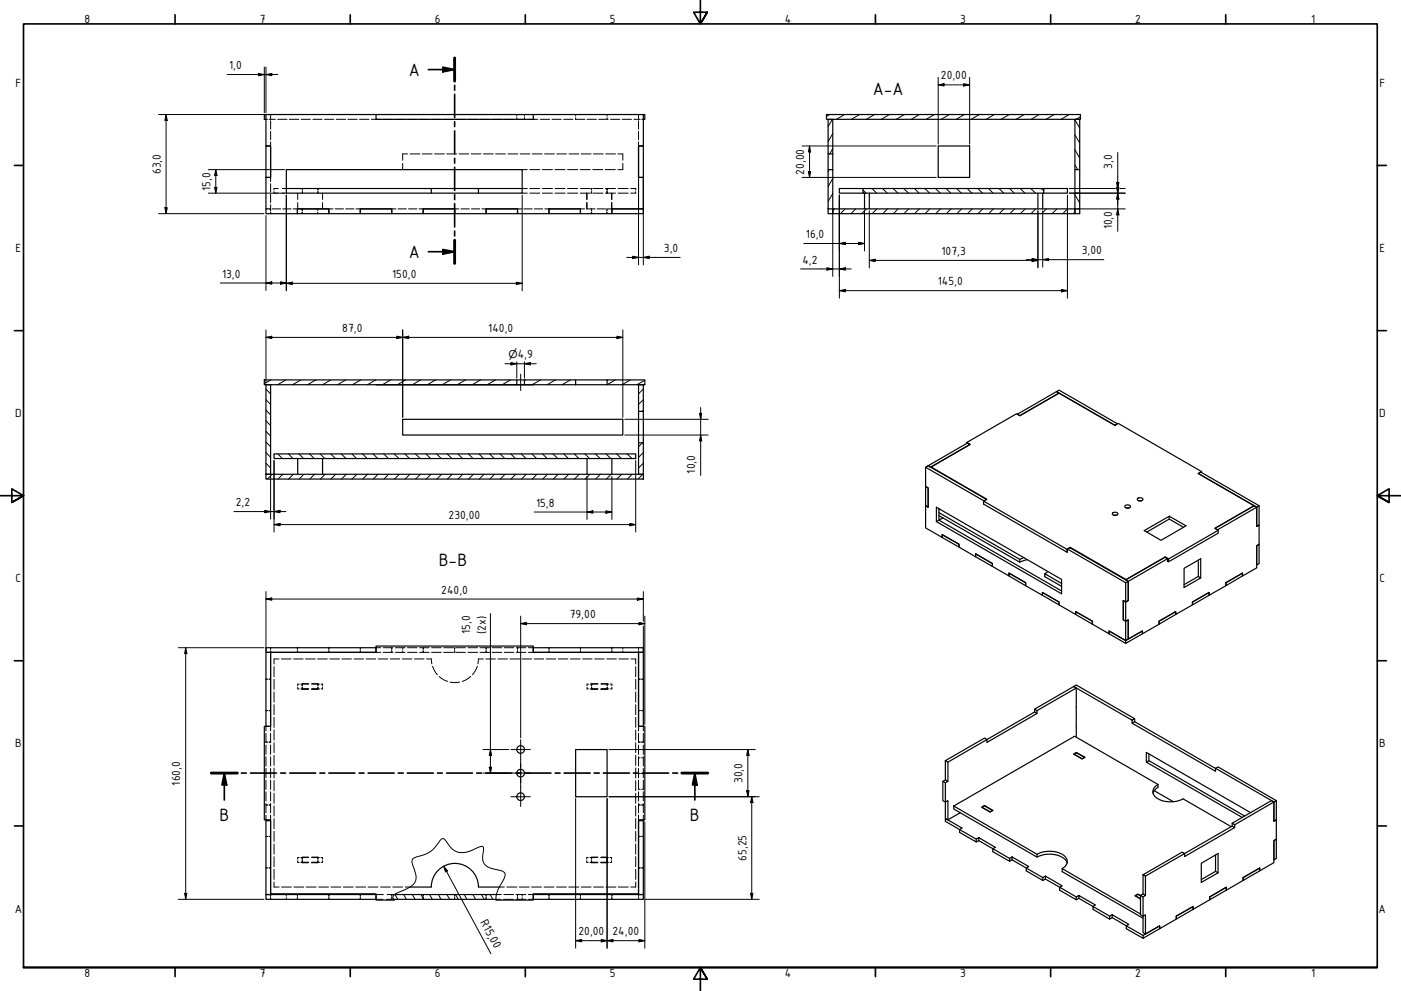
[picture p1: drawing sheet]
<svg xmlns="http://www.w3.org/2000/svg" width="594mm" height="420mm" viewBox="0 0 594 420" stroke-linecap="round" stroke-linejoin="round" font-family="sans-serif">
<defs><g id="words">
<g font-size="8.1">
<text x="173.4" y="32.1">A</text>
<text x="370.1" y="40.2">A-A</text>
<text x="173.4" y="109.4">A</text>
<text x="186.1" y="240">B-B</text>
<text x="93" y="348">B</text>
<text x="292.5" y="348">B</text>
</g>
<g font-size="5.4">
<text x="35.9" y="9.8">8</text>
<text x="110.2" y="9.8">7</text>
<text x="184.4" y="9.8">6</text>
<text x="258.6" y="9.8">5</text>
<text x="332.7" y="9.8">4</text>
<text x="407.2" y="9.8">3</text>
<text x="481.4" y="9.8">2</text>
<text x="556" y="9.8">1</text>
<text x="97.2" y="29.3">1,0</text>
<text x="399" y="33.6">20,00</text>
<text x="6.6" y="36.9">F</text>
<text x="584.9" y="36.9">F</text>
<text x="471.6" y="71.5" transform="rotate(-90 471.6 71.5)">3,0</text>
<text x="68.1" y="73.9" transform="rotate(-90 68.1 73.9)">63,0</text>
<text x="340.9" y="74.1" transform="rotate(-90 340.9 74.1)">20,00</text>
<text x="89.2" y="80.9" transform="rotate(-90 89.2 80.9)">15,0</text>
<text x="341.7" y="100.9">16,0</text>
<text x="471.6" y="97.3" transform="rotate(-90 471.6 97.3)">10,0</text>
<text x="6.6" y="106.9">E</text>
<text x="281.5" y="106.8">3,0</text>
<text x="458.7" y="107.7">3,00</text>
<text x="584.9" y="106.9">E</text>
<text x="340.2" y="111.7">4,2</text>
<text x="399.2" y="108.1">107,3</text>
<text x="94.2" y="117.7">13,0</text>
<text x="166.3" y="117.8">150,0</text>
<text x="397.6" y="120.9">145,0</text>
<text x="145.2" y="140.8">87,0</text>
<text x="207" y="140.8">140,0</text>
<text x="219.5" y="151.7">4,9</text>
<text x="6.5" y="176.9">D</text>
<text x="584.8" y="176.9">D</text>
<text x="294.8" y="200.8" transform="rotate(-90 294.8 200.8)">10,0</text>
<text x="99.9" y="214.6">2,2</text>
<text x="227.3" y="214.8">15,8</text>
<text x="190.2" y="220.1">230,00</text>
<text x="6.6" y="246.9">C</text>
<text x="187.1" y="251.7">240,0</text>
<text x="584.9" y="246.9">C</text>
<text x="241.6" y="262.1">79,00</text>
<text x="199.3" y="268.8" transform="rotate(-90 199.3 268.8)">15,0</text>
<text x="206" y="268.8" transform="rotate(-90 206 268.8)">(2x)</text>
<text x="6.5" y="316.9">B</text>
<text x="584.8" y="316.9">B</text>
<text x="76.5" y="333.1" transform="rotate(-90 76.5 333.1)">160,0</text>
<text x="314.8" y="332.1" transform="rotate(-90 314.8 332.1)">30,0</text>
<text x="316.5" y="365" transform="rotate(-90 316.5 365)">65,25</text>
<text x="6.3" y="386.9">A</text>
<text x="584.6" y="386.9">A</text>
<text x="203.6" y="391" transform="rotate(62 203.6 391)">R15,00</text>
<text x="245.2" y="396.5">20,00</text>
<text x="259.8" y="396.5">24,00</text>
<text x="35.9" y="414.1">8</text>
<text x="110.2" y="414.1">7</text>
<text x="184.4" y="414.1">6</text>
<text x="258.6" y="414.1">5</text>
<text x="332.7" y="414.1">4</text>
<text x="407.2" y="414.1">3</text>
<text x="481.4" y="414.1">2</text>
<text x="556" y="414.1">1</text>
</g>
<text font-size="4.6" x="215.6" y="151.7">⌀</text>
</g></defs>
<!-- layer: Hatch (ISO) -->
<g fill="none" stroke="#000" stroke-width=".42">
<path d="M351.8 48.6l-1.3 .7M352.9 50.7l-1.7 3M353.1 56.6l-1.9 3.4M358.1 48.6l-3.5 2M364.5 48.6l-3.5 2M370.8 48.6l-3.5 2M377.2 48.6l-3.5 2M383.5 48.6l-3.5 2M389.9 48.6l-3.5 2M396.2 48.6l-3.5 2M402.6 48.6l-3.5 2M408.9 48.6l-3.5 2"/>
<path d="M415.3 48.6l-3.5 2M421.6 48.6l-3.5 2M428 48.6l-3.5 2M434.3 48.6l-3.5 2M440.7 48.6l-3.5 2M447 48.6l-3.5 2M453.4 48.6l-3.5 2M455.8 57.2l2 3.4M455.8 50.8l2 3.5M458.2 49.5l-2 1.1M351.7 71.9l-.5 .8M353.1 63l-1.2 2.3"/>
<path d="M353.1 75.7l-1.9 3.4M369.8 79.9l1.9 2M374.2 79.9l2 2M378.7 79.9l2 2M383.2 79.9l2 2M387.7 79.9l2 2M392.2 79.9l2 2M396.7 79.9l2 2M401.2 79.9l2 2M405.6 79.9l2.1 2M410.1 79.9l2.1 2M414.7 79.9l1.9 2"/>
<path d="M419.2 79.9l1.9 2M423.6 79.9l2 2M428.1 79.9l2 2M432.6 79.9l2 2M437.1 79.9l2 2M441.6 79.9l1 1M455.8 69.9l1.2 2M455.8 63.5l2 3.5M353.1 82l-1.9 3.4M353.1 88.4l-.1 .2M353.9 88.6l-.8 .7M358.4 88.6l-2 2"/>
<path d="M362.8 88.6l-1.9 2M366 80.6l1.3 1.3M367.3 88.6l-1.9 2M371.9 88.6l-2.1 2M376.3 88.6l-2 2M380.8 88.6l-2 2M385.3 88.6l-2 2M389.8 88.6l-2 2M394.3 88.6l-2 2M398.8 88.6l-2 2M403.3 88.6l-2 2M407.7 88.6l-1.9 2"/>
<path d="M412.2 88.6l-1.9 2M416.8 88.6l-2.1 2M421.3 88.6l-2.1 2M425.7 88.6l-2 2M430.2 88.6l-2 2M434.7 88.6l-2 2M439.2 88.6l-2 2M443.7 88.6l-2 2M448.2 88.6l-2 2M452.7 88.6l-2 2M455.8 89.9l-.6 .7M455.8 82.6l2 3.4"/>
<path d="M112.8 169.5l1.9 1.9M112.8 178.4l1.9 2M112.8 173.9l1.9 2M112.8 165l1.9 2M114.9 161.1l-2.8 1.6M121.2 161.1l-3.5 2M127.6 161.1l-3.5 2M133.9 161.1l-3.5 2M140.3 161.1l-3.5 2M146.6 161.1l-3.5 2M153 161.1l-3.5 2M159.3 161.1l-3.5 2"/>
<path d="M165.7 161.1l-3.5 2M172 161.1l-3.5 2M178.4 161.1l-3.5 2M184.7 161.1l-3.5 2M191.1 161.1l-3.5 2M197.4 161.1l-3.5 2M203.8 161.1l-3.5 2M210.1 161.1l-3.5 2M216.5 161.1l-3.5 2M222.8 161.1l-.4 .2M229.2 161.1l-3.5 2M235.5 161.1l-3.5 2"/>
<path d="M241.9 161.1l-3.5 2M260.9 161.1l-3.5 2M267.3 161.1l-3.5 2M272.8 173.9l-.5 .5M272.8 169.5l-2 1.9M272.8 165l-2 2M273.4 161.2l-3.3 1.9M112.8 187.4l1.9 2M112.8 182.9l1.9 2M112.8 196.4l1.9 2M112.8 191.9l1.9 2M117.8 192.4l2 2"/>
<path d="M122.3 192.4l2 2M126.7 192.4l2.1 2M131.3 192.4l2 2M135.8 192.4l1.9 2M140.3 192.4l1.9 2M144.7 192.4l2 2M149.2 192.4l2 2M153.7 192.4l2 2M158.2 192.4l2 2M162.7 192.4l2 2M167.2 192.4l2 2M171.7 192.4l2 2"/>
<path d="M176.1 192.4l2.1 2M180.7 192.4l1.9 2M185.2 192.4l1.9 2M189.6 192.4l2 2M194.1 192.4l2.1 2M198.6 192.4l2 2M203.1 192.4l2 2M207.6 192.4l2 2M212.1 192.4l2 2M216.6 192.4l2 2M221 192.4l2.1 2M225.6 192.4l2 2"/>
<path d="M230.1 192.4l1.9 2M234.5 192.4l2 2M239 192.4l2 2M243.5 192.4l2 2M248 192.4l2 2M252.5 192.4l2 2M257 192.4l2 2M261.5 192.4l2 2M265.9 192.4l2.1 2M272.4 187.7l-1.6 1.7M272.8 191.9l-2 2M272.8 196.4l-2 2"/>
<path d="M112.8 200.9l.2 .2M115.4 201.1l-2 2M119.9 201.1l-2 2M124.4 201.1l-2 2M128.8 201.1l-1.9 2M133.3 201.1l-1.9 2M137.9 201.1l-2.1 2M142.4 201.1l-2.1 2M146.8 201.1l-2 2M151.3 201.1l-2 2M155.8 201.1l-2 2M160.3 201.1l-2 2"/>
<path d="M164.8 201.1l-2 2M169.3 201.1l-2 2M173.8 201.1l-2 2M178.2 201.1l-1.9 2M182.8 201.1l-2.1 2M187.3 201.1l-2.1 2M191.7 201.1l-2 2M196.2 201.1l-2 2M200.7 201.1l-2 2M205.2 201.1l-2 2M209.7 201.1l-2 2M214.2 201.1l-2 2"/>
<path d="M218.7 201.1l-2 2M223.1 201.1l-1.9 2M227.6 201.1l-1.9 2M232.2 201.1l-2.1 2M236.6 201.1l-2 2M241.1 201.1l-2 2M245.6 201.1l-2 2M250.1 201.1l-2 2M254.6 201.1l-2 2M259.1 201.1l-2 2M263.6 201.1l-2 2M268 201.1l-1.9 2"/>
<path d="M272.8 200.9l-2.2 2.2M167.5 379.3l1.2 2M171.2 379.3l1.1 2M174.8 379.3l1.2 2M178.5 379.3l1.1 2M182.2 379.3l1.1 2M185.9 379.3l1.1 2M189.5 379.3l1.2 2M193.2 379.3l1.1 2M196.8 379.3l1.2 2M200.5 379.3l1.2 2M204.2 379.3l1.1 2"/>
<path d="M207.8 379.3l1.2 2"/>
</g>
<!-- layer: Hidden (ISO) -->
<g fill="none" stroke="#000" stroke-width=".42">
<path d="M112.8 50.6h.6M114.1 50.6h2.7M114.7 48.6v1.7M114.7 51.2v3.6M114.7 55.7v3.5M117.7 50.6h4M122.7 50.6h4M127.7 50.6h3.9M132.7 50.6h3.9M137.6 50.6h3.9M142.6 50.6h4M147.5 50.6h4"/>
<path d="M152.5 50.6h4M157.5 50.6h1.9M159.4 50.7h2.1M162.5 50.7h4.1M167.6 50.7h4.2M172.8 50.7h4M177.9 50.7h4.1M183 50.7h4.1M188.2 50.7h4.1M193.3 50.7h4.1M198.4 50.7h4.1M203.5 50.7h4.1"/>
<path d="M208.7 50.7h4.1M213.8 50.7h4.1M218.9 50.7h4.1M219.1 48.6v.7M219.1 49.9v.7M222.4 48.6v.7M222.4 49.9v.7M224 50.7h2.1M226.1 50.6h2M229.1 50.6h3.9M234.1 50.6h3.9M239 50.6h4"/>
<path d="M244 50.6h4M244.1 48.6v.7M244.1 49.9v.7M248.9 50.6h4M253.9 50.6h4M257.4 48.6v.7M257.4 49.9v.7M258.9 50.6h3.9M263.8 50.6h4M268.8 50.6h2.7M270.8 48.6v1.7M270.8 51.2v3.6"/>
<path d="M270.8 55.7v3.5M272.1 50.6h.7M114.7 60.1v1.8M114.7 75.2v1.8M114.7 77.9v3.5M118 79.9h-1.8v.7M119.7 79.9h1.7M128.2 79.9v.7M134.7 79.9v.7M134.9 79.9v.7M170.8 69.3v2.6M172.8 65.3h-2v2.6"/>
<path d="M173.9 65.3h4.2M179.1 65.3h4.1M184.3 65.3h4.1M189.4 65.3h4.2M194.6 65.3h4.2M199.8 65.3h4.2M205 65.3h4.2M210.2 65.3h4.1M215.4 65.3h4.1M220.5 65.3h4.2M221.4 79.9h2.2M221.4 71.9h2.2"/>
<path d="M224.7 79.9h4.2M224.7 71.9h4.2M225.7 65.3h4.2M230 79.9h4.3M230 71.9h4.3M230.9 65.3h4.2M235.3 79.9h4.3M235.3 71.9h4.3M236.1 65.3h4.1M240.7 79.9h4.3M240.7 71.9h4.2M241.3 65.3h4.1"/>
<path d="M246 71.9h4.3M246.1 79.9h4.2M246.4 65.3h4.2M250.8 79.9v.7M250.9 79.9v.7M251.3 71.9h4.3M251.4 79.9h4.3M251.7 65.3h4.1M256.7 71.9h4.2M256.7 79.9h4.3M256.9 65.3h4.1M257.3 79.9v.7"/>
<path d="M257.4 79.9v.7M257.6 79.9v.7M262 65.3h2.1v2.6M262.1 79.9h4.3M264.1 69.3v2.6h-2.1M267.5 79.9h2.1v.7M270.8 60.1v1.8M270.8 75.2v1.8M270.8 77.9v3.5M112.8 88.6h1.9M114.7 82.3v3.6M114.7 86.8v2.5"/>
<path d="M114.7 89.9v.7M115.4 88.6h3.6M116.2 81.3v.6h1.8M119.7 81.9h1.7M119.9 88.6h3.5M124.3 88.6h1.8M126.2 81.9v2.7M126.2 85.9v2.7M128.1 88.6v.7M128.1 89.9v.7M128.2 81.3v.6M128.2 88.6v.7"/>
<path d="M128.2 89.9v.7M134.7 81.3v.6M134.7 88.6v.7M134.7 89.9v.7M134.9 81.3v.6M136.8 81.9v2.7M136.8 85.9v2.7M139.4 88.6h1.8M142.1 88.6h3.6M146.6 88.6h3.5M151 88.6h1.8M166.1 88.6h1.8"/>
<path d="M168.8 88.6h3.5M173.2 88.6h3.6M177.7 88.6h1.8M192.8 88.6h1.8M195.5 88.6h3.5M199.9 88.6h3.6M204.3 88.6h1.8M219.5 88.6h1.7M221.4 81.9h2.2M222.1 88.6h3.6M224.7 81.9h4.2M226.6 88.6h3.5"/>
<path d="M230 81.9h4.3M231 88.6h1.8M235.3 81.9h4.3M240.7 81.9h4.3M246.1 81.9h4.2M246.1 88.6h1.8M248.8 85.9v2.7h3.5M248.8 81.9v2.7M248.9 81.9v2.7M248.9 85.9v2.7M250.8 81.3v.6M250.8 88.6v.7"/>
<path d="M250.8 89.9v.7M250.9 81.3v.6M250.9 88.6v.7M250.9 89.9v.7M251.4 81.9h4.3M253.2 88.6h3.6M256.7 81.9h4.3M257.3 81.3v.6M257.3 88.6v.7M257.3 89.9v.7M257.4 81.3v.6M257.4 88.6v.7"/>
<path d="M257.4 89.9v.7M257.6 81.3v.6M259.3 81.9v2.7M259.3 85.9v2.7M259.5 85.9v2.7h-1.8M259.5 81.9v2.7M262.1 81.9h4.3M269.6 81.3v.6h-2.1M270.8 82.3v3.6M270.8 86.8v2.5M270.8 89.9v.7M114.7 274.6v.7"/>
<path d="M114.7 275.9v.7M118.3 279.4h-2.1v2.1M119.3 279.4h4.1M124.5 279.4h4M126.1 274.6v.7M126.1 275.9v.7M129.5 279.4h4.2M134.7 279.4h4.1M139.4 274.6v.7M139.4 275.9v.7M139.8 279.4h4.2M145 279.4h4"/>
<path d="M150.1 279.4h4.1M152.8 274.6v.7M152.8 275.9v.7M155.2 279.4h4.1M159.4 274.6h2.1M159.4 276.6h2.1M160.3 279.4h4.2M162.5 274.6h4.1M162.5 276.6h4.1M165.5 279.4h4M166.1 274.6v.7M166.1 275.9v.7"/>
<path d="M167.6 274.6h4.2M167.6 276.6h4.2M170.6 279.4h4.1M170.8 274.6v.7M170.8 275.9v.7M172.8 274.6h4M172.8 276.6h4M175.7 279.4h4.1M177.9 274.6h4.1M177.9 276.6h4.1M179.5 274.6v.7M179.5 275.9v.7"/>
<path d="M180.8 279.4h2.1l.2 2.1M183 274.6h4.1M183 276.6h4.1M188.2 274.6h4.1M188.2 276.6h4.1M192.8 274.6v.7M192.8 275.9v.7M193.3 274.6h4.1M193.3 276.6h4.1M198.4 274.6h4.1M198.4 276.6h4.1M203.5 274.6h4.1"/>
<path d="M203.5 276.6h4.1M205 279.4h-2.1l-.3 2.1M206 279.4h4.1M206.1 274.6v.7M206.1 275.9v.7M208.7 274.6h4.1M208.7 276.6h4.1M211.1 279.4h4.1M213.8 274.6h4.1M213.8 276.6h4.1M216.2 279.4h4.1M218.9 274.6h4.1"/>
<path d="M218.9 276.6h4.1M219.5 274.6v.7M219.5 275.9v.7M221.4 279.4h4.1M224 274.6h2.1M224 276.6h2.1M226.5 279.4h4.1M231.6 279.4h4.1M232.8 274.6v.7M232.8 275.9v.7M236.7 279.4h4.2M241.9 279.4h4.1"/>
<path d="M246.1 274.6v.7M246.1 275.9v.7M247 279.4h4.1M252.2 279.4h4M257.2 279.4h4.2M259.5 274.6v.7M259.5 275.9v.7M262.4 279.4h4.1M264.1 274.6v.7M264.1 275.9v.7M267.5 279.4h2.1v2.1M270.8 274.6v.7"/>
<path d="M270.8 275.9v.7M112.8 288h.6M114.1 288h.6M116.2 282.6v4.3M116.2 288v4.3M116.2 293.3v4.4M116.2 298.7v4.3M126.2 291.4v.7h.7M126.9 290h-.7v.7M127.6 290h3.3M127.6 292.1h3.3M128.1 290v.8"/>
<path d="M128.1 291.5v.8h2.6M128.2 291.3v.8M130.9 289.9h-2.7v.8M132.1 290h3.3M132.1 292.1h3.4M132.2 289.9h2.7v.7M134.7 290v.7M134.7 291.4v.9h-2.6M134.9 291.3v.8M136.1 290h.7v.7M136.8 291.4v.7h-.7M183.4 282.5l1.4 2.8 .7 .7"/>
<path d="M186.2 286.8l2.1 1.5 1.5 .6M190.8 289.2l2.1 .2 2-.2M199.6 286.8l-2.2 1.5-1.4 .6M202.4 282.5l-2.1 3.5M248.9 291.4v.7h.7M249.6 290h-.7v.7M250.3 290h3.2M250.3 292.1h3.3M250.8 290v.8M250.8 291.5v.8h2.6M250.9 291.3v.8M253.6 289.9h-2.7v.8"/>
<path d="M254.8 290h3.3M254.8 292.1h3.4M254.9 289.9h2.7v.7M257.4 290v.7M257.4 291.4v.9h-2.6M257.6 291.3v.8M258.8 290h.7v.7M259.5 291.4v.7h-.7M269.6 282.6v4.3M269.6 288v4.3M269.6 293.3v4.4M269.6 298.7v4.3"/>
<path d="M270.8 288h.7M272.1 288h.7M112.8 314.6h.6M112.8 301.3h.6M112.8 308v1.9M112.8 310.9v4M112.8 315.9v3.9M114.1 314.6h.6M114.1 301.3h.6M114.7 308v1.9M114.7 310.9v4M114.7 315.9v3.9"/>
<path d="M116.2 304.1v4.3M116.2 309.5v4.3M116.2 314.9v4.2M269.6 304.1v4.3M269.6 309.5v4.3M269.6 314.9v4.2M270.8 308v1.9M270.8 310.9v4M270.8 315.9v3.9M270.8 314.6h.7M270.8 301.3h.7M272.1 314.6h.7"/>
<path d="M272.1 301.3h.7M272.8 308v1.9M272.8 310.9v4M272.8 315.9v3.9M112.8 328h.6M112.8 320.8v4M112.8 325.8v3.9M112.8 330.8v3.9M112.8 335.7v3.9M114.1 328h.6M114.7 320.8v4M114.7 325.8v3.9"/>
<path d="M114.7 330.8v3.9M114.7 335.7v3.9M116.2 320.2v4.3M116.2 325.6v4.3M116.2 330.9v4.4M116.2 336.3v4.3M269.6 320.2v4.3M269.6 325.6v4.3M269.6 330.9v4.4M269.6 336.3v4.3M270.8 320.8v4M270.8 325.8v3.9"/>
<path d="M270.8 330.8v3.9l.7-.1M270.8 335.7v3.9M270.8 328h.7M270.8 321.3h.7M272.1 328h.7M272.1 321.3h.7M272.8 330.8v3.8h-.7M272.8 320.8v4M272.8 325.8v3.9M272.8 335.7v3.9M112.8 354.6h.6M112.8 341.3h.6"/>
<path d="M112.8 340.7v4M112.8 345.6v2M114.1 354.6h.6M114.1 341.3h.6M114.7 340.7v4M114.7 345.6v2M116.2 341.7v4.3M116.2 347.1v4.3M116.2 352.5v4.2M116.2 357.8v4.3M269.6 341.7v4.3M269.6 347.1v4.3"/>
<path d="M269.6 352.5v4.2M269.6 357.8v4.3M270.8 340.7v4M270.8 345.6v2M270.8 354.6h.7M270.8 341.3h.7M272.1 354.6h.7M272.1 341.3h.7M272.8 340.7v4M272.8 345.6v2M112.8 368h.6M114.1 368h.6"/>
<path d="M114.7 379.3v.7M116.2 363.2v4.3M116.2 368.5v4.4M116.2 373.9v2.2h2.2M119.4 376.1h4.2M121.4 379.3v.7M124.7 376.1h4.1M126.1 379.3v.7M126.2 364.9v.7h.7M126.9 363.6h-.7v.7M127.6 363.6h3.3M127.6 365.6h3.3"/>
<path d="M128.1 363.6v.7M128.1 365v.8h2.6M128.2 364.8v.8M129.9 376.1h4.1M130.9 363.4h-2.7v.9M132.1 363.6h3.3M132.1 365.6h3.4M132.2 363.4h2.7v.8M134.7 363.6v.7M134.7 364.9v.9h-2.6M134.9 364.8v.8M135.1 376.1h4.2"/>
<path d="M136.1 363.6h.7v.7M136.8 364.9v.7h-.7M139.4 379.3v.7M140.3 376.1h4.2M145.6 376.1h4.2M150.9 376.1h4.2M152.8 379.3v.7M156.1 376.1h4.2M159.4 379.3h3.2M161.4 376.1h4.1M164.1 379.3h3.2M166.1 379.3v.7"/>
<path d="M166.6 376.1h4.2M171.8 376.1h2.1M179.5 379.3v.7M192.8 379.3v.7M206.1 379.3v.7M210.5 379.3h2.1M211.8 376.1h2.1M213.6 379.3h4.2M214.9 376.1h4.2M218.8 379.3h4.1M219.5 379.3v.7M220.2 376.1h4.2"/>
<path d="M221.4 379.3v.7M224 379.3h2.1M225.4 376.1h4.2M230.7 376.1h4.2M232.8 379.3v.7M236 376.1h4.2M241.2 376.1h4.2M246.1 379.3v.7M246.4 376.1h4.2M248.8 364.9v.7h.6M249.4 363.6h-.6v.7M250.1 363.6h3.3"/>
<path d="M250.1 365.6h3.5M250.8 363.6v.7M250.8 364.9v.9h2.6M250.9 364.8v.8M251.7 376.1h4.2M253.6 363.4h-2.7v.8M254.7 363.6h3.3M254.7 365.6h3.4M254.9 363.4h2.7v.8M257 376.1h4.2M257.3 363.6v.7M257.3 364.9v.7"/>
<path d="M257.4 363.6v.7M257.4 365v.8h-2.6M257.6 364.8v.8M258.6 363.6h.7v.7M259.3 364.9v.7h-.6M259.5 379.3v.7M262.2 376.1h4.2M269.6 363.2v4.3M269.6 368.5v4.4M269.6 373.9v2.2h-2.1M270.8 379.3v.7M270.8 368h.7"/>
<path d="M272.1 368h.7M114.7 380.6v.7M121.4 380.6v.7M126.1 380.6v.7M139.4 380.6v.7M152.8 380.6v.7M159.4 381.3h3M163.9 381.3h3M166.1 380.6v.7M179.5 380.6v.7M192.8 380.6v.7M206.1 380.6v.7"/>
<path d="M210.3 381.3h2.1M213.5 381.3h4.2M218.8 381.3h4.1M219.5 380.6v.7M221.4 380.6v.7M224 381.3h2.1M232.8 380.6v.7M246.1 380.6v.7M259.5 380.6v.7M270.8 380.6v.7"/>
</g>
<g fill="#000">
<circle cx="159.4" cy="50.7" r=".19"/>
<circle cx="159.4" cy="50.6" r=".19"/>
<circle cx="226.1" cy="50.7" r=".19"/>
<circle cx="226.1" cy="50.6" r=".19"/>
</g>
<!-- layer: Visible (ISO) -->
<g fill="none" stroke="#000" stroke-width=".51">
<path d="M112.8 48.6h-.7v2h.7M159.4 48.6h-46.6v13.3h1.9v13.3h-1.9M159.4 48.6h66.7v2h-66.7zM226.1 48.6h46.7v13.3h-2v13.3h2v13.4h-13.3v2h-13.4v-2h-13.3v2h-13.3v-2h-13.4v2h-13.3v-2h-13.3v2h-13.4v-2h-13.3v2h-13.4v-2h-13.3v2h-13.3v-15.4M272.8 48.6h.6v2h-.6M350.5 48.6h107.7v2h-107.7zM351.2 50.7h1.9v14.6h-1.9zM351.2 50.6v.1M353.1 50.6v.1M455.8 50.6h2v21.3h-2zM112.8 61.9h1.9v13.3h-1.9zM121.4 79.9h61.5v2"/>
<path d="M121.4 71.9h100v10h-100zM182.9 79.9h20M221.4 79.9h-18.5v2M270.8 61.9h2v13.3h-2zM351.2 71.9h1.9v16.7h-1.9zM351.2 65.3v6.6M353.1 65.3v6.6M366 79.9h76.6v2h-76.6zM366 79.9h-10.1v2h10.1M397.8 61.9h13.4v13.3h-13.4zM442.6 79.9h10v2h-10M455.8 71.9v10"/>
<path d="M457.8 71.9v10M126.1 88.6h13.3v2h-13.3zM152.8 88.6h13.3v2h-13.3zM179.5 88.6h13.3v2h-13.3zM206.1 88.6h13.4v2h-13.4zM232.8 88.6h13.3v2h-13.3zM259.5 88.6h13.3v2h-13.3zM351.2 88.6v2h1.9v-2M353.1 88.6h102.7v2h-102.7zM366.6 81.9v6.7M368.6 81.9v6.7M440.1 81.9v6.7"/>
<path d="M442.2 81.9v6.7M455.8 81.9h2v6.7h-2zM455.8 88.6v2h2v-2M112.1 161.1h107v2h-107zM112.8 163.1h1.9v38h-1.9zM159.4 163.1h66.7M170.8 177.8h93.3v6.6h-93.3zM219.1 161.1h3.3M219.1 163.1h3.3M222.4 161.1h21.7v2h-21.7zM244.1 161.1h13.3M244.1 163.1h13.3"/>
<path d="M257.4 161.1h16v2h-16zM270.8 163.1h2v11.3h-2zM270.8 174.4v13.3M272.8 174.4v13.3M431.4 175.6l16.6-9.6 1.1 .7-16.7 9.6zM448 166l1.1-.6 24.7 14.3-1 .6zM116.2 192.4h153.4v2h-153.4zM126.2 194.4v6.7M136.8 194.4v6.7M248.9 194.4v6.7M259.5 194.4v6.7M270.8 187.7h2v13.4h-2z"/>
<path d="M392.5 198.1l1.1-.6 24.7 14.3-1 .6zM392.5 198.1v8.1l1.1 .7v8.2l-1.1-.7M393.6 197.5l16.5-9.6 1.1 .6-16.5 9.6zM394.8 198.2l23.7 13.5-1.4 .7M410 188v-.4l1.4 .8-16.6 9.6M410 187.6l21-12.2 1.4 .9 16.7-9.6 23.7 13.6 1.4-.8 35.3 20.4v.4M509.5 199.9l-1.4 .9 23.7 13.6-16.6 9.6 1.4 .8v1.2l-21 12.2M112.8 201.1h160v2h-160zM392.5 214.4v9.4l7 4.1v-1.2l7.2 4v1.2l7 4.2v-1.3l7.1 4.1v1.2l7.1 4.1v-1.2l7 4.1v1.2l7.1 4.1v-1.2l7.1 4v1.3l7 4v-1.2l7.1 4.1v1.2l7.1 4.1v-1.2l7 4.1 1.1-.7v-8.1l-1.1 .6-1-.6v-8.2l1 .6 1.1-.6v-8.1l-1.1 .6-24.7-14.3M392.5 206.2l1.1 .7v8.2l-1.1-.7zM398.1 217.3l34.3 19.9v1.2l-34.3-19.8M398.1 215.6v4.9l1.8-.9"/>
<path d="M398.6 215.9l-.5 .2M472 217.3l1.3-.1 .7 .4a1.12 1.12 0 0 1-1.1 .9 1.12 1.12 0 0 1-1.2-.9zM472.2 218.4h1.3M477 214.5a1.28 1.28 0 0 1 1.3-.5 1.28 1.28 0 0 1 1 1.1 1.28 1.28 0 0 1-1.3 .4 1.28 1.28 0 0 1-1-1zM477.5 215.4h1.3M482.6 211.2l1.3-.1 .7 .3a1.21 1.21 0 0 1-1.1 1.1 1.21 1.21 0 0 1-1.3-.8zM482.9 212.3h1.2M495.8 218.9l-10.6 6.1 7.1 4.1 10.6-6.2-7.1-4v1.2l-9.5 5.5M508.1 200.8l1-.7 24.8 14.3-1 .7zM532.9 215.1l-16.6 9.5-1.1-.6 16.6-9.6 1.1 .7v8.1l1-.6v8.1l-1 .7v9.4l-6 3.4v-1.2l-7.1 4.1v1.2l-7.1 4.1v-1.2l-7 4v1.3l-7.2 4v-1.2l-7 4.1v1.2l-7.1 4.1v-1.2l-6 3.4v-8.1l-1.1 .6-1-.6v-8.2l1 .6 1.1-.6v-8.1l-1.1-.6 16.7-9.6 1 .6v1.2l.2-.1M533.9 214.4v8.2l-1 .6v-8.1M397.1 221.1l53.1 30.7v-6.1l-53.1-30.6v6l1-.6 52.1 30"/>
<path d="M399.5 226.7l7.2 4v1.2l-7.2-4zM413.7 234.8l7.1 4.1v1.2l-7.1-4zM434.1 236.4l-1.7 .8M435.7 237.3l-3.3 1.1M452.4 234.1l.2-1.3 1-.6 24.8 14.3 16.6-9.6M453.8 232.3l23.7 13.4 16.7-9.6M453.8 232.1l-1.4 .8v1.2l-35.3-20.4v-1.3l35.3 20.5M494.2 236.4v-.3l1.4 .9M495.8 220.1l6 3.5M508.1 237.5v6.9l1 .6-7 4.1v-8.1l7-4.1v8.1M516.6 224.8l-21 12.2v1.2l-.6-.3M532.9 231.4l1-.7v8.2l-1 .6z"/>
<path d="M427.9 243l7 4.1v1.2l-7-4.1zM442 251.2l7.1 4v1.3l-7.1-4.1zM444.3 242.3l-1.3 .9M450.2 247.4l-7.2-4.2v1.3l7.2 4.1M456.1 259.3l7.1 4.1v1.2l-7.1-4.1zM477.3 247.1v24.5M505.7 255.2l7-4v1.2l-7 4.1zM508.1 244.4l-6 3.5M519.8 247.1l7.1-4.1v1.2l-7.1 4.1zM112.8 274.6h46.6v2h-46.6zM112.8 276.6h1.9v31.4h-1.9zM226.1 274.6h46.7v2h-2v31.4h2v-31.4h-46.7z"/>
<path d="M477.3 271.6l7.1-4.1v1.2l-7.1 4.1zM477.3 271.6l-7-4.1v1.2l7 4.1M491.5 263.4l7-4.1v1.2l-7 4.1zM455.3 291.1l1.1-.7 24.7 14.3-1 .7zM456.4 291.7l-16.7 9.6M244.1 317.8h13.3v20h-13.3zM438.7 300.7v1.2l1 .6-21.2 12.2v-1.2l20.2-11.6M439.7 302.5v-1.2l-1-.6 16.6-9.6 1.1 .6v20.9M455.3 319.7l1.1-.6 3.5 2-1.1 .6zM456.5 319.1l-1.2 .6 3.6 2 1.2-.6-3.6-1.9M480.1 305.4v1.2l1-.6 59.1 34 1-.6v8.2l-1 .6v-8.2l-16.6 9.7M480.1 306.6l35.3 20.4v-1.3l1.1-.5 24.7 14.2"/>
<path d="M481.1 304.7v1.3M487.2 319.6v2.9M399.8 331.3v8.1l1.1 .6 1.1-.6v8.2M400.9 322.5l16.6-9.6 1 .6-16.5 9.6zM400.9 322.5v8.2l1.1 .6-1.1 .6M400.9 330.7l-1.1 .6 1.1 .6v15.1l1.1 .6 5.2-3M402 323.1v8.2M459.9 321.1v.1M486.1 323.1l40.6 23.5M488.9 336.3l.7-1.4 1.4-1.1v-1.2l-35.3-20.5-51.3 29.6 35.3 20.5v1.2l-35.3-20.4v-1.3M489.4 335.2l8.1 4.7M491 332.6a3.2 3.2 0 0 0-2.2 3 3.2 3.2 0 0 0 2.2 3.1 11.7 11.7 0 0 0 10.6 0l20.5 11.8"/>
<path d="M112.8 347.6v.4h1.9v31.3h-1.9v-31.3M272.8 347.6v.4h-2v31.3h2M272.8 348v31.3M415 355.1l-1 .7v1.2l-7.1-4.1v-1.2l1-.6-7-4.1v1.2l13.1 7.6M415 355.1l7.1 4.2-1.1 .5-6-3.4zM415 356.4l-1 .6M416.3 342.2l1.1-.6 3.5 2-1.1 .6zM417.5 341.5l-1.2 .7 3.6 2.1 1.1-.7-3.5-1.9M420.9 343.6v.1M522.5 349v1.2l1.1 .7-21.3 12.2v-1.2l20.2-11.7M523.6 350.9v-1.2l-1.1-.7 16.6-9.6 1.1 .6v8.2l1-.6v8.2l-1 .6v9.3l-6 3.5v-1.2l-7.1 4.1v1.2l-7.1 4.1v-1.2l-7 4.1v1.2l-7.1 4.1v-1.3l-7.1 4.1v1.3l-7.1 4v-1.2l-6 3.5-1-.6v-15.1l-1.1-.7 1.1-.6M530.3 344.5l-44.2-25.5v4.1l1.1-.6 40.6 23.5"/>
<path d="M540.2 356.4l1-.6v8.2l-1 .5zM112.8 379.3h46.6v2h-46.6zM167.3 379.3h43.2M173.9 376.1h9M182.9 376.1a10 10 0 0 1 10-10 10 10 0 0 1 10 10M202.9 376.1h8.9M226.1 379.3h46.7v2h-46.7zM429.1 363.3l7.1 4.1-1 .6-6.1-3.5zM429.1 363.3l-1 .7v1.2l-7.1-4.1v-1.3l7.1 4.2M429.1 364.5l-1 .7M439.7 363.4a10.5 10.5 0 0 1 12.5 1.8l.3 .7M439.7 362.2a11.1 11.1 0 0 1 12 1.1 3.1 3.1 0 0 1-1.3 5"/>
<path d="M443.3 371.5l7.1 4.1-1.1 .6-6-3.5zM443.3 371.5l-1.1 .6v1.2l-7-4.1v-1.2l7 4.1M443.3 372.7l-1.1 .6M457.5 379.6l7 4.1-1 .6-6-3.4zM457.5 379.6l-1.1 .7v1.2l-7.1-4.1v-1.2l7.1 4.1M482.5 379.3l1.1 .4M482.5 379.1l-1.1 .7 2.2 1.3-2.3-1.3 1-.7 1.3 .7M483.6 379.6v8.2l1.1 .6 1-.6v8.2M484.7 370.9l16.6-9.6 1 .6-16.6 9.6zM484.7 370.9v8.1l1 .6-1 .7M485.7 371.5v8.1M515.4 362.5v6.9l1.1 .7-7.1 4v-8.1l7.1-4.1v8.2"/>
<path d="M515.4 369.4l-6 3.5M527.1 372.1l7.1-4.1v1.2l-7.1 4.1zM166.9 381.3h43.4M167.1 381.6h-7.7v-2.7h-44.7v-31.3h-2.6v-39.6h2.6v-31.4h44.7v-2.7h66.7v2.7h44.7v31.4h2.6v39.6h-2.6v31.3h-44.7v2.7h-15.8M457.5 380.9l-1.1 .6M471.6 387.8l7.1 4.1-1.1 .6-6-3.5zM471.6 387.8l-1.1 .6v1.3l-7-4.1v-1.3l7 4.1M471.6 389l-1.1 .7M483.6 387.5l-33.2-19.2v1.2l34.3 19.8M484.7 396.6l7-4.1v1.2l-7 4.1zM484.7 396.6l-7.1-4.1v1.2l7.1 4.1M498.8 388.4l7.1-4.1v1.3l-7.1 4.1z"/>
<path d="M513 380.3l7-4.1v1.2l-7 4.1z"/>
<circle cx="220.8" cy="317.8" r="1.62"/>
<circle cx="220.8" cy="327.8" r="1.62"/>
<circle cx="220.8" cy="337.8" r="1.62"/>
</g>
<!-- layer: Break Line (ISO) -->
<path d="M167.1 381.6l-.5-1 .2-.8 .7-.7 5.3-2.4a4.9 4.9 0 0 0 3.4-6.3l-.6-1.9a4.7 4.7 0 0 1-.6-4.3l1.1-.7a14.4 14.4 0 0 0 10.9-7.6 1.29 1.29 0 0 1 2.2 .8 7.5 7.5 0 0 0 7 4.8l3.1-.7 3.8-1.7a1.12 1.12 0 0 1 1.5-.2 1.12 1.12 0 0 1 .4 1.4l-.1 1a4.9 4.9 0 0 0 2 6.3l4.7 1.3a2.33 2.33 0 0 1 2.5 1.3 2.33 2.33 0 0 1-.5 2.7 15 15 0 0 0-3.3 8.7" fill="none" stroke="#000" stroke-width=".42"/>
<!-- layer: Section Line (ISO) -->
<g fill="none" stroke="#000" stroke-width=".7">
<path d="M181.6 29.5h11.2M187.8 28.5l5 1-5 1zM192.8 24.6v9.8M192.8 36.2v2.1M192.8 40v9.9M192.8 51.6v2.1M192.8 55.5v9.8M192.8 67.1v2.1M192.8 70.9v9.9M192.8 82.5v2.1M192.8 86.3v9.9M192.8 98v2.1"/>
<path d="M181.6 106.7h11.2M187.8 105.8l5 .9-5 1zM192.8 101.8v9.9M89.6 327.8h11M95.1 327.8l1 5h-2zM95.1 327.8v11.4M102.4 327.8h2.1M106.2 327.8h11M119 327.8h2.1M122.9 327.8h11M135.6 327.8h2.1M139.4 327.8h11.1"/>
<path d="M152.3 327.8h2.1M156.1 327.8h11M168.8 327.8h2.2M172.7 327.8h11.1M185.5 327.8h2.1M189.4 327.8h10.9M202.1 327.8h2.1M206 327.8h11M218.8 327.8h2.1M222.6 327.8h11M235.4 327.8h2.1M239.2 327.8h11.1"/>
<path d="M252 327.8h2.1M255.8 327.8h11.1M268.6 327.8h2.1M272.5 327.8h11M285.2 327.8h2.1M289.1 327.8h11M294.6 327.8l1 5h-2zM294.6 327.8v11.4"/>
</g>
<path d="M192.8 24.6v9.8M192.8 101.8v9.9M89.6 327.8h11M289.1 327.8h11" fill="none" stroke="#000" stroke-width="1.2"/>
<path d="M187.8 28.5l5 1-5 1zM187.8 105.8l5 .9-5 1zM95.1 327.8l1 5h-2zM294.6 327.8l1 5h-2z" fill="#000"/>
<!-- layer: Border (ISO) -->
<g fill="none" stroke="#000" stroke-width=".7">
<path d="M74.2 6.3v3.8M148.5 6.3v3.8M222.8 6.3v3.8M297 .2v9.9l-2.9-4.9h5.8l-2.9 4.9 2.9-4.9M371.2 6.3v3.8M445.5 6.3v3.8M519.7 6.3v3.8M6.1 70.1h3.9M584 70.1h3.9M6.1 140.2h3.9M584 140.2h3.9M0 210.2h10l-5-3v5.8l5-2.8-5 2.8"/>
<path d="M594 210.2h-10l5-3v5.8l-5-2.8 5 2.8M6.1 280.1h3.9M584 280.1h3.9M6.1 350.2h3.9M584 350.2h3.9M10 410.2v-400.1h574v400.1h-574h574M74.2 410.2v3.9M148.5 410.2v3.9M222.8 410.2v3.9M299.9 415.1l-2.9-4.9 2.9 4.9h-5.8l2.9-4.9v10M371.2 410.2v3.9M445.5 410.2v3.9"/>
<path d="M519.7 410.2v3.9"/>
</g>
<!-- layer: Dimension (ISO) -->
<g fill="none" stroke="#000" stroke-width=".42">
<path d="M96.3 31.6h21.5M109.6 31.2l2.5 .4-2.5 .5zM112.1 28.4v19.4M112.8 31.6l2.5-.4v.9zM112.8 28.4v19.4M397.8 36l2.5-.5v1zM397.8 36h13.4M397.8 32.8v28.3M408.6 35.5l2.6 .5-2.6 .5zM411.2 32.8v28.3M67.2 48.6h44.8M70.4 48.6l.5 2.5h-1z"/>
<path d="M70.4 48.6v42M88.3 71.9h32.3M91 79.4h1l-.5 2.5zM91.5 71.9l.5 2.5h-1zM91.5 71.9v10M270.8 76.1v36.2M272.8 76.1v36.2M340.1 75.2h56.9M340.1 61.9h56.9M342.8 72.7h.9l-.4 2.5zM343.3 61.9l.4 2.5h-.9zM343.3 61.9v13.3"/>
<path d="M453.4 79.9h19.5M473.5 77.4h1l-.5 2.5zM473.5 79.4h1l-.5 2.5zM474 64.6v33.5M474.9 79.9h2.2M67.2 90.6h44.8M69.9 88.1h1l-.5 2.5zM88.3 81.9h32.3M112.8 91.4v31.8M121.4 82.7v40.6M221.4 82.7v40.6M353.1 89.4v27.8"/>
<path d="M355.9 82.7v43.7M366.6 89.4v17M368.6 89.4v24.2M440.1 89.4v24.2M442.2 89.4v23.9M452.6 82.7v43.7M453.4 81.9h23.7M456.6 88.6h20.5M474 81.9l.5 2.5h-1zM474 88.6l.5 2.5h-1zM93.4 120h28M112.8 120l2.5-.5v1z"/>
<path d="M118.9 119.5l2.5 .5-2.5 .5zM218.9 119.6l2.5 .5-2.5 .5zM265.7 109.1h22.7M268.3 108.6l2.5 .5-2.5 .5zM272.8 109.1l2.5-.5v1zM339.5 114h21.4M340.9 103.2h25.7M350.6 113.5l2.5 .5-2.5 .5zM355.9 114l2.6-.5v1zM355.9 103.2l2.6-.5v1zM364.1 102.7l2.5 .5-2.5 .5zM368.6 110.4l2.5-.5v1z"/>
<path d="M368.6 110.4h71.5M435.2 110.1h32.9M437.6 109.9l2.5 .5-2.5 .5zM437.6 109.6l2.5 .5-2.5 .4zM442.2 110.1l2.4-.5v.9zM112.8 139.9v22.4M121.4 120.1l2.6-.5v1zM121.4 120.1h100M170.8 139.9v37.1M264.1 139.9v37.1M355.9 123.2l2.6-.5v1zM355.9 123.2h96.7"/>
<path d="M450.1 122.7l2.5 .5-2.5 .5zM112.8 143l2.5-.5v1.1zM112.8 143h151.3M168.3 142.5l2.5 .5-2.5 .6zM170.8 143l2.5-.5v1.1zM214.1 154.2h13.3M216.7 153.7l2.4 .5-2.4 .5zM219.1 153.4v6.9M222.4 154.2l2.5-.5v1zM222.4 153.4v6.9M261.6 142.5l2.5 .5-2.5 .6zM264.9 177.8h35.4"/>
<path d="M296.6 175.2h1l-.5 2.6zM297.1 172.8v28.8M116.2 195.2v30.4M264.9 184.4h35.4M269.6 195.2v30.4M297.1 184.4l.5 2.5h-1zM99.2 216.9h22M112.3 216.4l2.4 .5-2.4 .5zM114.7 201.9v18.2M116.2 216.9l2.5-.5v1zM226.5 217.1h33M248.9 217.1l2.5-.5v1z"/>
<path d="M248.9 201.9v18.4M256.9 216.6l2.6 .5-2.6 .5zM259.5 201.9v18.4M116.2 222.4l2.5-.5v1zM116.2 222.4h153.4M267.1 221.9l2.5 .5-2.5 .5zM112.8 254l2.5-.5v1zM112.8 254h160M112.8 250.8v25M270.3 253.5l2.5 .5-2.5 .5zM272.8 250.8v12.6M75.6 274.6h36.4"/>
<path d="M78.7 274.6l.5 2.5h-.9zM78.7 274.6v106.7M208 260.1v67.7M220.8 264.4l2.5-.5v1zM220.8 264.4h52.6M220.8 261.2v51.6M271 263.9l2.4 .5-2.4 .5zM272.8 265.4v10.4M273.4 261.2v45.9M204.8 317.8h11M208 317.8l.5 2.5h-1zM258.3 317.8h62"/>
<path d="M317.1 317.8l.5 2.5h-1zM317.1 317.8v20M204.8 327.8h11M207.5 325.3h1l-.5 2.5zM244.1 338.6v63.4M257.4 338.6v63.4M258.3 337.8h63.6M316.6 335.3h1l-.5 2.5zM318.8 337.8l.5 2.5h-1zM318.8 337.8v43.5M273.4 348.4v53.6M78.3 378.8h.9l-.5 2.5z"/>
<path d="M188.2 367.3l1.6 1.9-.9 .5zM188.2 367.3l20 37M318.3 378.8h1l-.5 2.5zM75.6 381.3h36.4M244.1 398.8l2.5-.5v1zM244.1 398.8h29.3M255 398.3l2.4 .5-2.4 .5zM257.4 398.8l2.5-.5v1zM271 398.3l2.4 .5-2.4 .5zM273.6 381.3h48.3"/>
</g>
<g fill="#000">
<path d="M109.6 31.2l2.5 .4-2.5 .5zM112.8 31.6l2.5-.4v.9zM397.8 36l2.5-.5v1zM408.6 35.5l2.6 .5-2.6 .5zM70.4 48.6l.5 2.5h-1zM91 79.4h1l-.5 2.5zM91.5 71.9l.5 2.5h-1zM342.8 72.7h.9l-.4 2.5zM343.3 61.9l.4 2.5h-.9zM473.5 77.4h1l-.5 2.5zM473.5 79.4h1l-.5 2.5zM69.9 88.1h1l-.5 2.5z"/>
<path d="M474 81.9l.5 2.5h-1zM474 88.6l.5 2.5h-1zM112.8 120l2.5-.5v1zM121.4 120.1l2.6-.5v1zM268.3 108.6l2.5 .5-2.5 .5zM272.8 109.1l2.5-.5v1zM350.6 113.5l2.5 .5-2.5 .5zM355.9 114l2.6-.5v1zM355.9 103.2l2.6-.5v1zM364.1 102.7l2.5 .5-2.5 .5zM368.6 110.4l2.5-.5v1zM437.6 109.9l2.5 .5-2.5 .5z"/>
<path d="M437.6 109.6l2.5 .5-2.5 .4zM442.2 110.1l2.4-.5v.9zM118.9 119.5l2.5 .5-2.5 .5zM218.9 119.6l2.5 .5-2.5 .5zM355.9 123.2l2.6-.5v1zM450.1 122.7l2.5 .5-2.5 .5zM112.8 143l2.5-.5v1.1zM168.3 142.5l2.5 .5-2.5 .6zM170.8 143l2.5-.5v1.1zM216.7 153.7l2.4 .5-2.4 .5zM222.4 154.2l2.5-.5v1zM261.6 142.5l2.5 .5-2.5 .6z"/>
<path d="M296.6 175.2h1l-.5 2.6zM297.1 184.4l.5 2.5h-1zM112.3 216.4l2.4 .5-2.4 .5zM116.2 216.9l2.5-.5v1zM248.9 217.1l2.5-.5v1zM256.9 216.6l2.6 .5-2.6 .5zM116.2 222.4l2.5-.5v1zM267.1 221.9l2.5 .5-2.5 .5zM112.8 254l2.5-.5v1zM270.3 253.5l2.5 .5-2.5 .5zM78.7 274.6l.5 2.5h-.9zM220.8 264.4l2.5-.5v1z"/>
<path d="M271 263.9l2.4 .5-2.4 .5zM207.5 325.3h1l-.5 2.5zM208 317.8l.5 2.5h-1zM316.6 335.3h1l-.5 2.5zM317.1 317.8l.5 2.5h-1zM318.8 337.8l.5 2.5h-1zM78.3 378.8h.9l-.5 2.5zM188.2 367.3l1.6 1.9-.9 .5zM318.3 378.8h1l-.5 2.5zM244.1 398.8l2.5-.5v1zM255 398.3l2.4 .5-2.4 .5zM257.4 398.8l2.5-.5v1z"/>
<path d="M271 398.3l2.4 .5-2.4 .5z"/>
</g>
<!-- layer: Center Mark (ISO) -->
<path d="M216.7 317.8h8.2M216.7 327.8h8.2M216.7 337.8h8.2M220.8 323.6v8.3" fill="none" stroke="#000" stroke-width=".42"/>
<!-- layer: Centerline (ISO) -->
<path d="M220.8 158.6v7M220.8 313.6v11.9M220.8 327v1.5M220.8 330v11.9" fill="none" stroke="#000" stroke-width=".42"/>
<use href="#words"/>
</svg>
